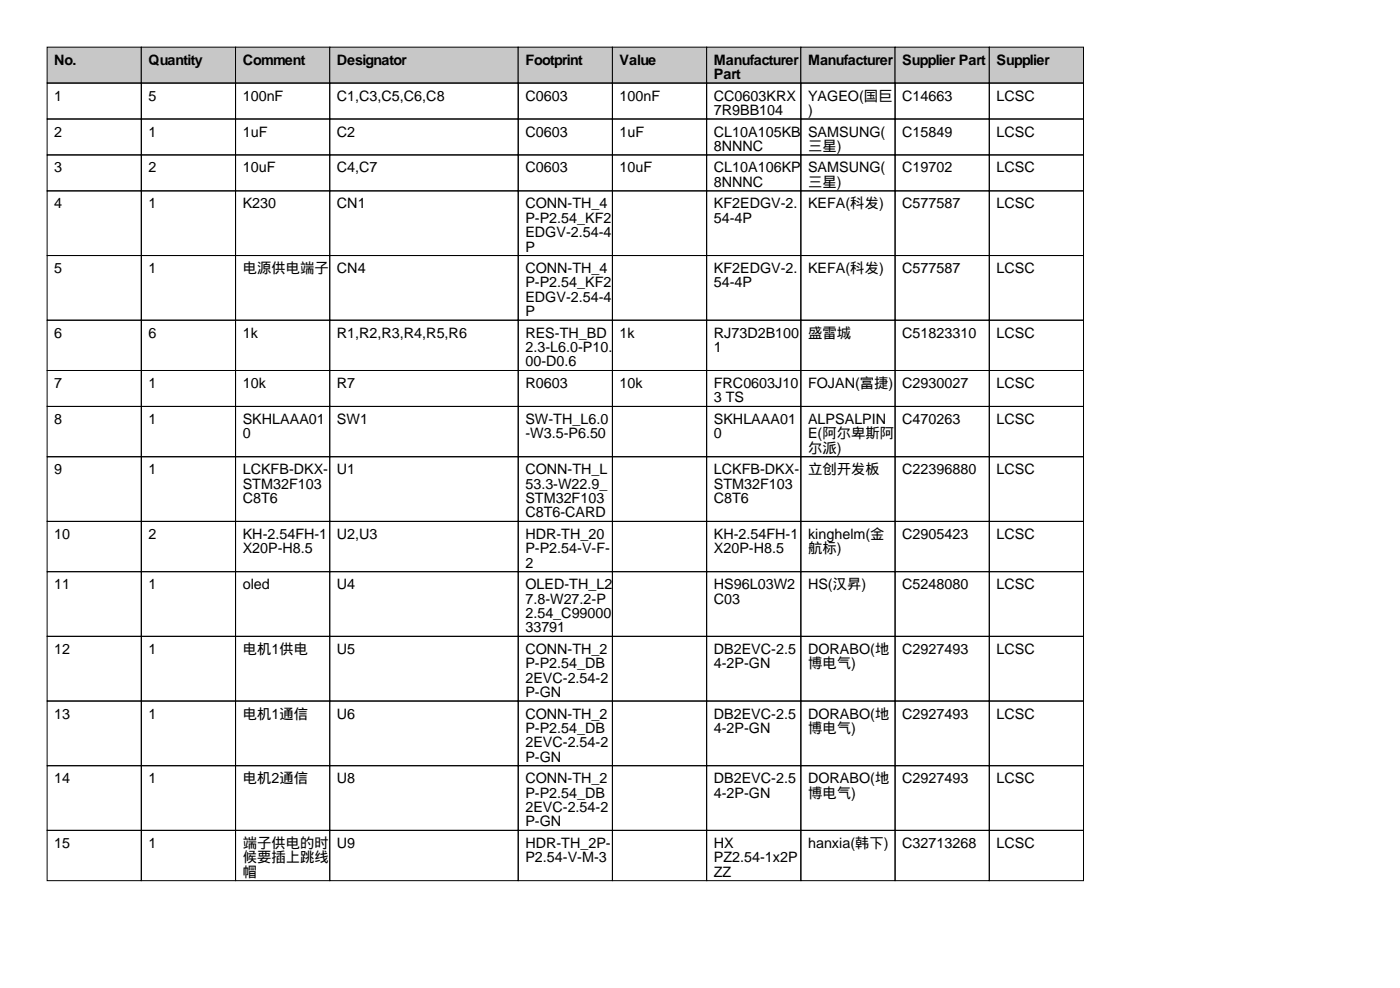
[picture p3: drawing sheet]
<svg xmlns="http://www.w3.org/2000/svg" width="297mm" height="210mm" viewBox="0 0 297 210" stroke-linecap="round" stroke-linejoin="round" font-family="sans-serif">
<defs><g id="words">
<g font-size="3">
<text x="11.5" y="13.7">No.</text>
<text x="31.5" y="13.7">Quantity</text>
<text x="51.5" y="13.7">Comment</text>
<text x="71.5" y="13.7">Designator</text>
<text x="111.5" y="13.7">Footprint</text>
<text x="131.5" y="13.7">Value</text>
<text x="151.5" y="13.7">Manufacturer</text>
<text x="151.5" y="16.8">Part</text>
<text x="171.5" y="13.7">Manufacturer</text>
<text x="191.5" y="13.7">Supplier Part</text>
<text x="211.5" y="13.7">Supplier</text>
<text x="11.5" y="21.3">1</text>
<text x="31.5" y="21.3">5</text>
<text x="51.5" y="21.3">100nF</text>
<text x="71.5" y="21.3">C1,C3,C5,C6,C8</text>
<text x="111.5" y="21.3">C0603</text>
<text x="131.5" y="21.3">100nF</text>
<text x="151.5" y="21.3">CC0603KRX</text>
<text x="171.5" y="21.3">YAGEO(国巨</text>
<text x="191.5" y="21.3">C14663</text>
<text x="211.5" y="21.3">LCSC</text>
<text x="11.5" y="29">2</text>
<text x="31.5" y="29">1</text>
<text x="51.5" y="29">1uF</text>
<text x="71.5" y="29">C2</text>
<text x="111.5" y="29">C0603</text>
<text x="131.5" y="29">1uF</text>
<text x="151.5" y="24.4">7R9BB104</text>
<text x="151.5" y="29">CL10A105KB</text>
<text x="171.5" y="24.4">)</text>
<text x="171.5" y="29">SAMSUNG(</text>
<text x="191.5" y="29">C15849</text>
<text x="211.5" y="29">LCSC</text>
<text x="151.5" y="32">8NNNC</text>
<text x="171.5" y="32">三星)</text>
<text x="11.5" y="36.6">3</text>
<text x="31.5" y="36.6">2</text>
<text x="51.5" y="36.6">10uF</text>
<text x="71.5" y="36.6">C4,C7</text>
<text x="111.5" y="36.6">C0603</text>
<text x="131.5" y="36.6">10uF</text>
<text x="151.5" y="36.6">CL10A106KP</text>
<text x="151.5" y="39.6">8NNNC</text>
<text x="171.5" y="36.6">SAMSUNG(</text>
<text x="171.5" y="39.6">三星)</text>
<text x="191.5" y="36.6">C19702</text>
<text x="211.5" y="36.6">LCSC</text>
<text x="11.5" y="44.2">4</text>
<text x="31.5" y="44.2">1</text>
<text x="51.5" y="44.2">K230</text>
<text x="71.5" y="44.2">CN1</text>
<text x="111.5" y="44.2">CONN-TH_4</text>
<text x="111.5" y="47.2">P-P2.54_KF2</text>
<text x="151.5" y="44.2">KF2EDGV-2.</text>
<text x="151.5" y="47.2">54-4P</text>
<text x="171.5" y="44.2">KEFA(科发)</text>
<text x="191.5" y="44.2">C577587</text>
<text x="211.5" y="44.2">LCSC</text>
<text x="111.5" y="50.3">EDGV-2.54-4</text>
<text x="111.5" y="53.3">P</text>
<text x="11.5" y="57.9">5</text>
<text x="31.5" y="57.9">1</text>
<text x="51.5" y="57.9">电源供电端子</text>
<text x="71.5" y="57.9">CN4</text>
<text x="111.5" y="57.9">CONN-TH_4</text>
<text x="151.5" y="57.9">KF2EDGV-2.</text>
<text x="171.5" y="57.9">KEFA(科发)</text>
<text x="191.5" y="57.9">C577587</text>
<text x="211.5" y="57.9">LCSC</text>
<text x="111.5" y="61">P-P2.54_KF2</text>
<text x="111.5" y="64">EDGV-2.54-4</text>
<text x="151.5" y="61">54-4P</text>
<text x="11.5" y="71.6">6</text>
<text x="31.5" y="71.6">6</text>
<text x="51.5" y="71.6">1k</text>
<text x="71.5" y="71.6">R1,R2,R3,R4,R5,R6</text>
<text x="111.5" y="67.1">P</text>
<text x="111.5" y="71.6">RES-TH_BD</text>
<text x="131.5" y="71.6">1k</text>
<text x="151.5" y="71.6">RJ73D2B100</text>
<text x="171.5" y="71.6">盛雷城</text>
<text x="191.5" y="71.6">C51823310</text>
<text x="211.5" y="71.6">LCSC</text>
<text x="111.5" y="74.7">2.3-L6.0-P10.</text>
<text x="111.5" y="77.7">00-D0.6</text>
<text x="151.5" y="74.7">1</text>
<text x="11.5" y="82.3">7</text>
<text x="31.5" y="82.3">1</text>
<text x="51.5" y="82.3">10k</text>
<text x="71.5" y="82.3">R7</text>
<text x="111.5" y="82.3">R0603</text>
<text x="131.5" y="82.3">10k</text>
<text x="151.5" y="82.3">FRC0603J10</text>
<text x="171.5" y="82.3">FOJAN(富捷)</text>
<text x="191.5" y="82.3">C2930027</text>
<text x="211.5" y="82.3">LCSC</text>
<text x="11.5" y="89.9">8</text>
<text x="31.5" y="89.9">1</text>
<text x="51.5" y="89.9">SKHLAAA01</text>
<text x="71.5" y="89.9">SW1</text>
<text x="111.5" y="89.9">SW-TH_L6.0</text>
<text x="151.5" y="85.3">3 TS</text>
<text x="151.5" y="89.9">SKHLAAA01</text>
<text x="171.5" y="89.9">ALPSALPIN</text>
<text x="191.5" y="89.9">C470263</text>
<text x="211.5" y="89.9">LCSC</text>
<text x="51.5" y="93">0</text>
<text x="111.5" y="93">-W3.5-P6.50</text>
<text x="151.5" y="93">0</text>
<text x="171.5" y="93">E(阿尔卑斯阿</text>
<text x="11.5" y="100.6">9</text>
<text x="31.5" y="100.6">1</text>
<text x="51.5" y="100.6">LCKFB-DKX-</text>
<text x="71.5" y="100.6">U1</text>
<text x="111.5" y="100.6">CONN-TH_L</text>
<text x="151.5" y="100.6">LCKFB-DKX-</text>
<text x="171.5" y="96">尔派)</text>
<text x="171.5" y="100.6">立创开发板</text>
<text x="191.5" y="100.6">C22396880</text>
<text x="211.5" y="100.6">LCSC</text>
<text x="51.5" y="103.6">STM32F103</text>
<text x="51.5" y="106.7">C8T6</text>
<text x="111.5" y="103.6">53.3-W22.9_</text>
<text x="111.5" y="106.7">STM32F103</text>
<text x="151.5" y="103.6">STM32F103</text>
<text x="151.5" y="106.7">C8T6</text>
<text x="111.5" y="109.7">C8T6-CARD</text>
<text x="11.5" y="114.3">10</text>
<text x="31.5" y="114.3">2</text>
<text x="51.5" y="114.3">KH-2.54FH-1</text>
<text x="51.5" y="117.4">X20P-H8.5</text>
<text x="71.5" y="114.3">U2,U3</text>
<text x="111.5" y="114.3">HDR-TH_20</text>
<text x="111.5" y="117.4">P-P2.54-V-F-</text>
<text x="151.5" y="114.3">KH-2.54FH-1</text>
<text x="151.5" y="117.4">X20P-H8.5</text>
<text x="171.5" y="114.3">kinghelm(金</text>
<text x="171.5" y="117.4">航标)</text>
<text x="191.5" y="114.3">C2905423</text>
<text x="211.5" y="114.3">LCSC</text>
<text x="11.5" y="125">11</text>
<text x="31.5" y="125">1</text>
<text x="51.5" y="125">oled</text>
<text x="71.5" y="125">U4</text>
<text x="111.5" y="120.4">2</text>
<text x="111.5" y="125">OLED-TH_L2</text>
<text x="151.5" y="125">HS96L03W2</text>
<text x="171.5" y="125">HS(汉昇)</text>
<text x="191.5" y="125">C5248080</text>
<text x="211.5" y="125">LCSC</text>
<text x="111.5" y="128">7.8-W27.2-P</text>
<text x="111.5" y="131.1">2.54_C99000</text>
<text x="151.5" y="128">C03</text>
<text x="111.5" y="134.1">33791</text>
<text x="11.5" y="138.7">12</text>
<text x="31.5" y="138.7">1</text>
<text x="51.5" y="138.7">电机1供电</text>
<text x="71.5" y="138.7">U5</text>
<text x="111.5" y="138.7">CONN-TH_2</text>
<text x="111.5" y="141.7">P-P2.54_DB</text>
<text x="151.5" y="138.7">DB2EVC-2.5</text>
<text x="151.5" y="141.7">4-2P-GN</text>
<text x="171.5" y="138.7">DORABO(地</text>
<text x="171.5" y="141.7">博电气)</text>
<text x="191.5" y="138.7">C2927493</text>
<text x="211.5" y="138.7">LCSC</text>
<text x="111.5" y="144.8">2EVC-2.54-2</text>
<text x="111.5" y="147.8">P-GN</text>
<text x="11.5" y="152.4">13</text>
<text x="31.5" y="152.4">1</text>
<text x="51.5" y="152.4">电机1通信</text>
<text x="71.5" y="152.4">U6</text>
<text x="111.5" y="152.4">CONN-TH_2</text>
<text x="111.5" y="155.5">P-P2.54_DB</text>
<text x="151.5" y="152.4">DB2EVC-2.5</text>
<text x="151.5" y="155.5">4-2P-GN</text>
<text x="171.5" y="152.4">DORABO(地</text>
<text x="171.5" y="155.5">博电气)</text>
<text x="191.5" y="152.4">C2927493</text>
<text x="211.5" y="152.4">LCSC</text>
<text x="111.5" y="158.5">2EVC-2.54-2</text>
<text x="111.5" y="161.5">P-GN</text>
<text x="11.5" y="166.1">14</text>
<text x="31.5" y="166.1">1</text>
<text x="51.5" y="166.1">电机2通信</text>
<text x="71.5" y="166.1">U8</text>
<text x="111.5" y="166.1">CONN-TH_2</text>
<text x="151.5" y="166.1">DB2EVC-2.5</text>
<text x="171.5" y="166.1">DORABO(地</text>
<text x="191.5" y="166.1">C2927493</text>
<text x="211.5" y="166.1">LCSC</text>
<text x="111.5" y="169.2">P-P2.54_DB</text>
<text x="111.5" y="172.2">2EVC-2.54-2</text>
<text x="151.5" y="169.2">4-2P-GN</text>
<text x="171.5" y="169.2">博电气)</text>
<text x="11.5" y="179.8">15</text>
<text x="31.5" y="179.8">1</text>
<text x="51.5" y="179.8">端子供电的时</text>
<text x="71.5" y="179.8">U9</text>
<text x="111.5" y="175.3">P-GN</text>
<text x="111.5" y="179.8">HDR-TH_2P-</text>
<text x="151.5" y="179.8">HX</text>
<text x="171.5" y="179.8">hanxia(韩下)</text>
<text x="191.5" y="179.8">C32713268</text>
<text x="211.5" y="179.8">LCSC</text>
<text x="51.5" y="182.9">候要插上跳线</text>
<text x="51.5" y="185.9">帽</text>
<text x="111.5" y="182.9">P2.54-V-M-3</text>
<text x="151.5" y="182.9">PZ2.54-1x2P</text>
<text x="151.5" y="185.9">ZZ</text>
</g>
</g></defs>
<g fill="#c7c7c7" stroke="#000" stroke-width=".21">
<path d="M10 10h20v7.6h-20z"/>
<path d="M30 10h20v7.6h-20z"/>
<path d="M50 10h20v7.6h-20z"/>
<path d="M70 10h40v7.6h-40z"/>
<path d="M110 10h20v7.6h-20z"/>
<path d="M130 10h20v7.6h-20z"/>
<path d="M150 10h20v7.6h-20z"/>
<path d="M170 10h20v7.6h-20z"/>
<path d="M190 10h20v7.6h-20z"/>
<path d="M210 10h20v7.6h-20z"/>
</g>
<g fill="none" stroke="#000" stroke-width=".21">
<path d="M10 17.6h20v7.6h-20zM30 17.6h20v7.6h-20zM50 17.6h20v7.6h-20zM70 17.6h40v7.6h-40zM110 17.6h20v7.6h-20zM130 17.6h20v7.6h-20zM150 17.6h20v7.6h-20zM170 17.6h20v7.6h-20zM190 17.6h20v7.6h-20zM210 17.6h20v7.6h-20zM10 25.2h20v7.7h-20zM10 32.9h20v7.6h-20z"/>
<path d="M30 25.2h20v7.7h-20zM30 32.9h20v7.6h-20zM50 25.2h20v7.7h-20zM50 32.9h20v7.6h-20zM70 25.2h40v7.7h-40zM70 32.9h40v7.6h-40zM110 25.2h20v7.7h-20zM110 32.9h20v7.6h-20zM130 25.2h20v7.7h-20zM130 32.9h20v7.6h-20zM150 25.2h20v7.7h-20zM150 32.9h20v7.6h-20z"/>
<path d="M170 25.2h20v7.7h-20zM170 32.9h20v7.6h-20zM190 25.2h20v7.7h-20zM190 32.9h20v7.6h-20zM210 25.2h20v7.7h-20zM210 32.9h20v7.6h-20zM10 40.5h20v13.7h-20zM10 54.2h20v13.7h-20zM30 40.5h20v13.7h-20zM30 54.2h20v13.7h-20zM50 40.5h20v13.7h-20zM50 54.2h20v13.7h-20z"/>
<path d="M70 40.5h40v13.7h-40zM70 54.2h40v13.7h-40zM110 40.5h20v13.7h-20zM110 54.2h20v13.7h-20zM130 40.5h20v13.7h-20zM130 54.2h20v13.7h-20zM150 40.5h20v13.7h-20zM150 54.2h20v13.7h-20zM170 40.5h20v13.7h-20zM170 54.2h20v13.7h-20zM190 40.5h20v13.7h-20zM190 54.2h20v13.7h-20z"/>
<path d="M210 40.5h20v13.7h-20zM210 54.2h20v13.7h-20zM10 67.9h20v10.7h-20zM10 78.6h20v7.6h-20zM30 67.9h20v10.7h-20zM30 78.6h20v7.6h-20zM50 67.9h20v10.7h-20zM50 78.6h20v7.6h-20zM70 67.9h40v10.7h-40zM70 78.6h40v7.6h-40zM110 67.9h20v10.7h-20zM110 78.6h20v7.6h-20z"/>
<path d="M130 67.9h20v10.7h-20zM130 78.6h20v7.6h-20zM150 67.9h20v10.7h-20zM150 78.6h20v7.6h-20zM170 67.9h20v10.7h-20zM170 78.6h20v7.6h-20zM190 67.9h20v10.7h-20zM190 78.6h20v7.6h-20zM210 67.9h20v10.7h-20zM210 78.6h20v7.6h-20zM10 86.2h20v10.7h-20zM10 96.9h20v13.7h-20z"/>
<path d="M30 86.2h20v10.7h-20zM30 96.9h20v13.7h-20zM50 86.2h20v10.7h-20zM50 96.9h20v13.7h-20zM70 86.2h40v10.7h-40zM70 96.9h40v13.7h-40zM110 86.2h20v10.7h-20zM110 96.9h20v13.7h-20zM130 86.2h20v10.7h-20zM130 96.9h20v13.7h-20zM150 86.2h20v10.7h-20zM150 96.9h20v13.7h-20z"/>
<path d="M170 86.2h20v10.7h-20zM170 96.9h20v13.7h-20zM190 86.2h20v10.7h-20zM190 96.9h20v13.7h-20zM210 86.2h20v10.7h-20zM210 96.9h20v13.7h-20zM10 110.6h20v10.7h-20zM30 110.6h20v10.7h-20zM50 110.6h20v10.7h-20zM70 110.6h40v10.7h-40zM110 110.6h20v10.7h-20zM130 110.6h20v10.7h-20z"/>
<path d="M150 110.6h20v10.7h-20zM170 110.6h20v10.7h-20zM190 110.6h20v10.7h-20zM210 110.6h20v10.7h-20zM10 121.3h20v13.7h-20zM10 135h20v13.7h-20zM30 121.3h20v13.7h-20zM30 135h20v13.7h-20zM50 121.3h20v13.7h-20zM50 135h20v13.7h-20zM70 121.3h40v13.7h-40zM70 135h40v13.7h-40z"/>
<path d="M110 121.3h20v13.7h-20zM110 135h20v13.7h-20zM130 121.3h20v13.7h-20zM130 135h20v13.7h-20zM150 121.3h20v13.7h-20zM150 135h20v13.7h-20zM170 121.3h20v13.7h-20zM170 135h20v13.7h-20zM190 121.3h20v13.7h-20zM190 135h20v13.7h-20zM210 121.3h20v13.7h-20zM210 135h20v13.7h-20z"/>
<path d="M10 148.7h20v13.7h-20zM30 148.7h20v13.7h-20zM50 148.7h20v13.7h-20zM70 148.7h40v13.7h-40zM110 148.7h20v13.7h-20zM130 148.7h20v13.7h-20zM150 148.7h20v13.7h-20zM170 148.7h20v13.7h-20zM190 148.7h20v13.7h-20zM210 148.7h20v13.7h-20zM10 162.4h20v13.7h-20zM10 176.1h20v10.7h-20z"/>
<path d="M30 162.4h20v13.7h-20zM30 176.1h20v10.7h-20zM50 162.4h20v13.7h-20zM50 176.1h20v10.7h-20zM70 162.4h40v13.7h-40zM70 176.1h40v10.7h-40zM110 162.4h20v13.7h-20zM110 176.1h20v10.7h-20zM130 162.4h20v13.7h-20zM130 176.1h20v10.7h-20zM150 162.4h20v13.7h-20zM150 176.1h20v10.7h-20z"/>
<path d="M170 162.4h20v13.7h-20zM170 176.1h20v10.7h-20zM190 162.4h20v13.7h-20zM190 176.1h20v10.7h-20zM210 162.4h20v13.7h-20zM210 176.1h20v10.7h-20z"/>
</g>
<use href="#words"/>
</svg>
